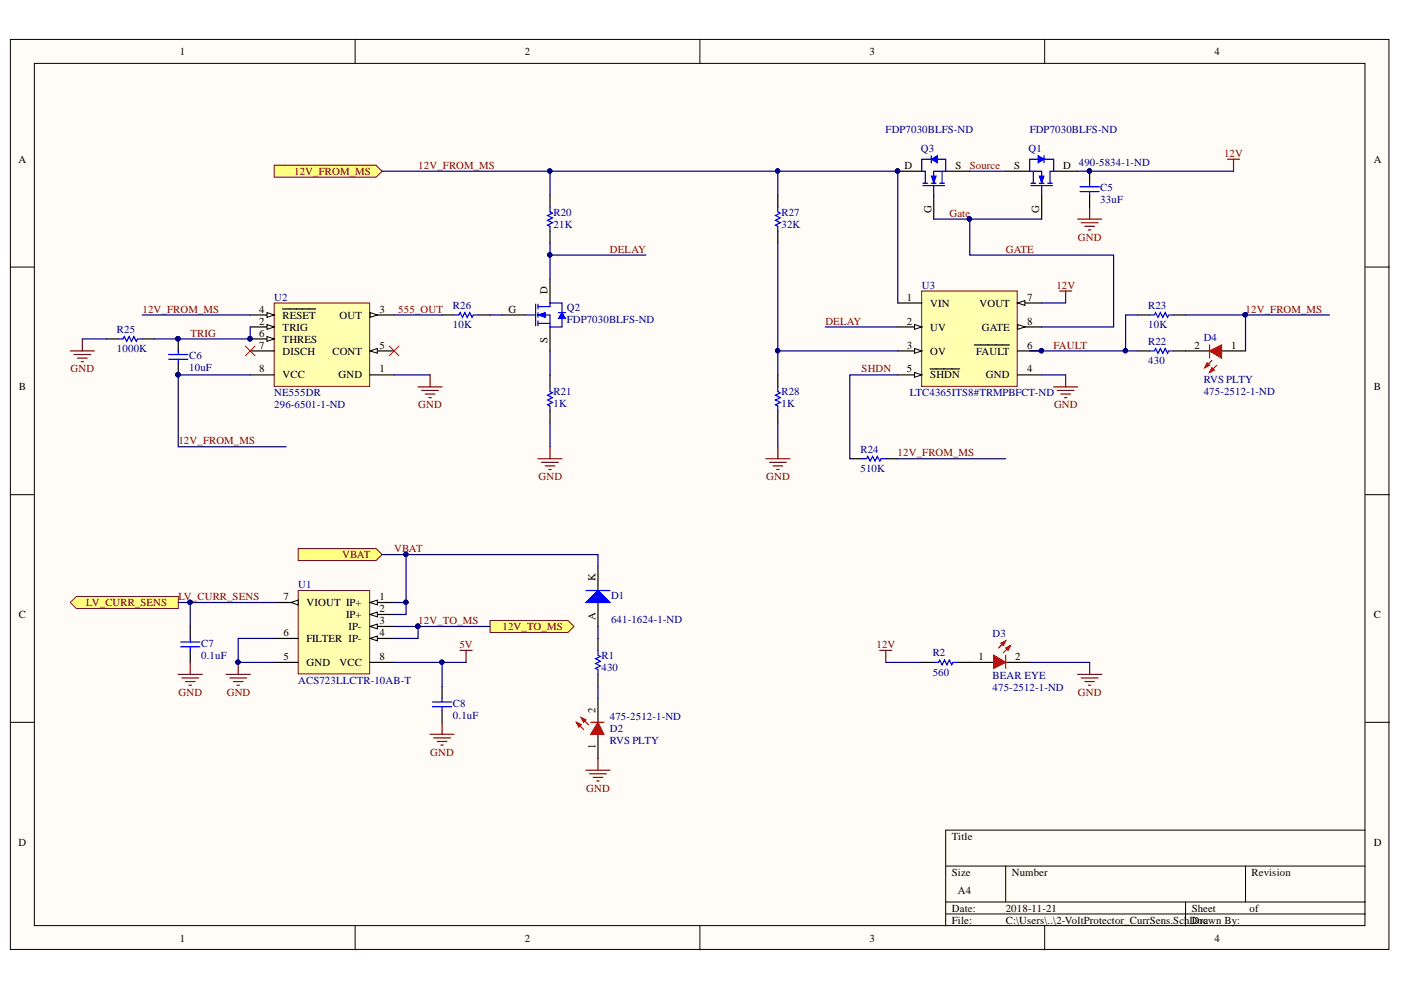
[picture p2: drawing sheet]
<svg xmlns="http://www.w3.org/2000/svg" width="297mm" height="210mm" viewBox="0 0 297 210" stroke-linecap="round" stroke-linejoin="round" font-family="sans-serif">
<defs><g id="words">
<g font-size="2.3">
<text x="38.2" y="11.7">1</text>
<text x="111.3" y="11.7">2</text>
<text x="184.4" y="11.7">3</text>
<text x="257.5" y="11.7">4</text>
<text x="3.9" y="34.5">A</text>
<text x="191.7" y="35.8">D</text>
<text x="202.6" y="35.8">S</text>
<text x="215" y="35.8">S</text>
<text x="225.4" y="35.8">D</text>
<text x="291.2" y="34.5">A</text>
<text x="197.5" y="45.1" transform="rotate(-90 197.5 45.1)">G</text>
<text x="220.3" y="45.1" transform="rotate(-90 220.3 45.1)">G</text>
<text x="116.1" y="62.2" transform="rotate(-90 116.1 62.2)">D</text>
<text x="192.2" y="63.8">1</text>
<text x="197.2" y="65">VIN</text>
<text x="207.6" y="65">VOUT</text>
<text x="217.8" y="63.8">7</text>
<text x="54.9" y="68.8">2</text>
<text x="54.9" y="66.3">4</text>
<text x="54.9" y="71.4">6</text>
<text x="59.9" y="70.1">TRIG</text>
<text x="59.9" y="67.6">RESET</text>
<text x="72" y="67.6">OUT</text>
<text x="80.5" y="66.3">3</text>
<text x="107.8" y="66.3">G</text>
<text x="192.2" y="68.8">2</text>
<text x="197.2" y="70.1">UV</text>
<text x="208.2" y="70.1">GATE</text>
<text x="217.8" y="68.8">8</text>
<text x="54.9" y="73.9">7</text>
<text x="59.9" y="72.6">THRES</text>
<text x="59.9" y="75.2">DISCH</text>
<text x="70.5" y="75.2">CONT</text>
<text x="80.5" y="73.9">5</text>
<text x="116.1" y="72.6" transform="rotate(-90 116.1 72.6)">S</text>
<text x="192.2" y="73.9">3</text>
<text x="197.2" y="75.2">OV</text>
<text x="207" y="75.2">FAULT</text>
<text x="217.8" y="73.9">6</text>
<text x="253.3" y="73.9">2</text>
<text x="261" y="73.9">1</text>
<text x="4" y="82.8">B</text>
<text x="54.9" y="79">8</text>
<text x="59.9" y="80.2">VCC</text>
<text x="71.8" y="80.2">GND</text>
<text x="80.5" y="79">1</text>
<text x="192.2" y="79">5</text>
<text x="197.2" y="80.2">SHDN</text>
<text x="209" y="80.2">GND</text>
<text x="217.8" y="79">4</text>
<text x="291.2" y="82.8">B</text>
<text x="126.2" y="123.2" transform="rotate(-90 126.2 123.2)">K</text>
<text x="4" y="131.1">C</text>
<text x="60.1" y="127.3">7</text>
<text x="65" y="128.5">VIOUT IP+</text>
<text x="73.4" y="131.1">IP+</text>
<text x="80.5" y="127.3">1</text>
<text x="80.5" y="129.8">2</text>
<text x="126.2" y="131.4" transform="rotate(-90 126.2 131.4)">A</text>
<text x="291.2" y="131.1">C</text>
<text x="60.1" y="134.9">6</text>
<text x="65" y="136.1">FILTER IP-</text>
<text x="73.9" y="133.6">IP-</text>
<text x="80.5" y="132.3">3</text>
<text x="80.5" y="134.9">4</text>
<text x="60.1" y="139.9">5</text>
<text x="65" y="141.2">GND</text>
<text x="72" y="141.2">VCC</text>
<text x="80.5" y="139.9">8</text>
<text x="207.5" y="139.9">1</text>
<text x="215.3" y="139.9">2</text>
<text x="126.2" y="151.1" transform="rotate(-90 126.2 151.1)">2</text>
<text x="126.2" y="158.9" transform="rotate(-90 126.2 158.9)">1</text>
<text x="3.9" y="179.3">D</text>
<text x="201.8" y="178.1">Title</text>
<text x="291.2" y="179.3">D</text>
<text x="201.8" y="185.7">Size</text>
<text x="214.5" y="185.7">Number</text>
<text x="265.4" y="185.7">Revision</text>
<text x="203.1" y="189.5">A4</text>
<text x="201.8" y="193.3">Date:</text>
<text x="201.8" y="195.8">File:</text>
<text x="213.2" y="193.3">2018-11-21</text>
<text x="213.2" y="195.8">C:\Users\..\2-VoltProtector_CurrSens.SchDoc</text>
<text x="252.7" y="193.3">Sheet</text>
<text x="252.7" y="195.8">Drawn By:</text>
<text x="265" y="193.3">of</text>
<text x="38.2" y="199.6">1</text>
<text x="111.3" y="199.6">2</text>
<text x="184.4" y="199.6">3</text>
<text x="257.5" y="199.6">4</text>
</g>
<g font-size="2.3" fill="#000080">
<text x="187.8" y="28.2">FDP7030BLFS-ND</text>
<text x="218.3" y="28.2">FDP7030BLFS-ND</text>
<text x="195.2" y="32.2">Q3</text>
<text x="218.1" y="32.2">Q1</text>
<text x="228.7" y="35.3">490-5834-1-ND</text>
<text x="233.3" y="40.6">C5</text>
<text x="117.4" y="45.8">R20</text>
<text x="165.7" y="45.8">R27</text>
<text x="233.3" y="43.1">33uF</text>
<text x="117.4" y="48.3">21K</text>
<text x="165.7" y="48.3">32K</text>
<text x="58.1" y="63.8">U2</text>
<text x="96" y="65.5">R26</text>
<text x="195.5" y="61.2">U3</text>
<text x="243.4" y="65.5">R23</text>
<text x="24.8" y="70.6">R25</text>
<text x="96" y="69.6">10K</text>
<text x="120.2" y="68.6">FDP7030BLFS-ND</text>
<text x="120.2" y="66">Q2</text>
<text x="243.4" y="69.6">10K</text>
<text x="24.8" y="74.7">1000K</text>
<text x="40.1" y="76.2">C6</text>
<text x="243.4" y="73.1">R22</text>
<text x="243.4" y="77.2">430</text>
<text x="255.2" y="72.4">D4</text>
<text x="40.1" y="78.7">10uF</text>
<text x="117.4" y="83.8">R21</text>
<text x="165.7" y="83.8">R28</text>
<text x="255.2" y="83.8">475-2512-1-ND</text>
<text x="255.2" y="81.3">RVS PLTY</text>
<text x="58.1" y="86.6">296-6501-1-ND</text>
<text x="58.1" y="84.1">NE555DR</text>
<text x="117.4" y="86.3">1K</text>
<text x="165.7" y="86.3">1K</text>
<text x="192.9" y="84.1">LTC4365ITS8#TRMPBFCT-ND</text>
<text x="182.4" y="96">R24</text>
<text x="182.4" y="100">510K</text>
<text x="63.2" y="124.7">U1</text>
<text x="129.5" y="127">D1</text>
<text x="42.6" y="137.1">C7</text>
<text x="129.5" y="132.1">641-1624-1-ND</text>
<text x="210.4" y="135.1">D3</text>
<text x="42.6" y="139.7">0.1uF</text>
<text x="127.5" y="139.7">R1</text>
<text x="127.5" y="142.2">430</text>
<text x="197.7" y="139.2">R2</text>
<text x="197.7" y="143.2">560</text>
<text x="210.4" y="144">BEAR EYE</text>
<text x="63.2" y="145">ACS723LLCTR-10AB-T</text>
<text x="96" y="149.8">C8</text>
<text x="210.4" y="146.5">475-2512-1-ND</text>
<text x="96" y="152.4">0.1uF</text>
<text x="129.3" y="152.6">475-2512-1-ND</text>
<text x="129.3" y="155.2">D2</text>
<text x="129.3" y="157.7">RVS PLTY</text>
</g>
<g font-size="2.3" fill="#800000">
<text x="88.7" y="35.8">12V_FROM_MS</text>
<text x="205.6" y="35.8">Source</text>
<text x="259.5" y="33.2">12V</text>
<text x="62.4" y="37">12V_FROM_MS</text>
<text x="201.3" y="46">Gate</text>
<text x="129.3" y="53.6">DELAY</text>
<text x="213.2" y="53.6">GATE</text>
<text x="228.5" y="51.1">GND</text>
<text x="224" y="61.2">12V</text>
<text x="30.2" y="66.3">12V_FROM_MS</text>
<text x="40.4" y="71.4">TRIG</text>
<text x="84.4" y="66.3">555_OUT</text>
<text x="175" y="68.8">DELAY</text>
<text x="264.1" y="66.3">12V_FROM_MS</text>
<text x="223.4" y="73.9">FAULT</text>
<text x="15" y="79">GND</text>
<text x="182.7" y="79">SHDN</text>
<text x="88.7" y="86.6">GND</text>
<text x="223.5" y="86.6">GND</text>
<text x="37.8" y="94.2">12V_FROM_MS</text>
<text x="114.1" y="101.8">GND</text>
<text x="162.5" y="101.8">GND</text>
<text x="190.3" y="96.7">12V_FROM_MS</text>
<text x="72.5" y="118.4">VBAT</text>
<text x="83.6" y="117.1">VBAT</text>
<text x="18.3" y="128.5">LV_CURR_SENS</text>
<text x="37.8" y="127.3">LV_CURR_SENS</text>
<text x="88.7" y="132.3">12V_TO_MS</text>
<text x="97.4" y="137.4">5V</text>
<text x="106.5" y="133.6">12V_TO_MS</text>
<text x="185.8" y="137.4">12V</text>
<text x="37.8" y="147.5">GND</text>
<text x="48.1" y="147.5">GND</text>
<text x="228.5" y="147.5">GND</text>
<text x="91.2" y="160.2">GND</text>
<text x="124.3" y="167.9">GND</text>
</g>
</g></defs>
<g fill="#fffcf8" stroke="#000" stroke-width=".21">
<path d="M2.2 8.4h292.3v192.9h-292.3z"/>
<path d="M7.3 13.4h282.1v182.9h-282.1z"/>
</g>
<g fill="none" stroke="#000" stroke-width=".21">
<path d="M75.3 8.4v5M148.4 8.4v5M221.5 8.4v5M2.2 56.6h5.1M289.5 56.6h5.1M2.2 104.9h5.1M289.5 104.9h5.1M2.2 153.1h5.1M289.5 153.1h5.1M289.5 176h-89v20.3M75.3 196.3v5.1M148.4 196.3v5.1"/>
<path d="M200.5 183.6h89M200.5 191.2h89M200.5 193.8h89M213.2 183.6v7.6M221.5 196.3v5.1M251.4 191.2v5.1M264.1 183.6v7.6"/>
</g>
<path d="M195.4 61.7h20.3v20.2h-20.3z" fill="#ffffb0" stroke="#800000" stroke-width=".21"/>
<path d="M190.3 64.2h5.1M190.3 69.3h5.1" fill="none" stroke="#000" stroke-width=".25"/>
<path d="M193.9 68.8l1.5 .5-1.5 .5z" fill="#fffcf8"/>
<path d="M193.9 68.8l1.5 .5-1.5 .5z" fill="none" stroke="#000" stroke-width=".21"/>
<path d="M190.3 74.4h5.1" fill="none" stroke="#000" stroke-width=".25"/>
<path d="M193.9 73.9l1.5 .5-1.5 .5z" fill="#fffcf8"/>
<path d="M193.9 73.9l1.5 .5-1.5 .5z" fill="none" stroke="#000" stroke-width=".21"/>
<path d="M190.3 79.5h5.1M215.8 79.5h5.1" fill="none" stroke="#000" stroke-width=".25"/>
<path d="M193.9 79l1.5 .5-1.5 .5z" fill="#fffcf8"/>
<path d="M193.9 79l1.5 .5-1.5 .5z" fill="none" stroke="#000" stroke-width=".21"/>
<path d="M197.2 78.2h6.3M206.6 73.1h7.4M215.8 74.4h5.1M215.8 64.2h5.1" fill="none" stroke="#000" stroke-width=".25"/>
<circle cx="220.8" cy="74.4" r=".46" fill="#000080" stroke="#000080" stroke-width=".21"/>
<path d="M215.8 64.2l1.5-.5v1.1z" fill="#fffcf8"/>
<path d="M215.8 64.2l1.5-.5v1.1z" fill="none" stroke="#000" stroke-width=".21"/>
<path d="M215.8 69.3h5.1" fill="none" stroke="#000" stroke-width=".25"/>
<path d="M215.8 68.8l1.5 .5-1.5 .5z" fill="#fffcf8"/>
<path d="M215.8 68.8l1.5 .5-1.5 .5z" fill="none" stroke="#000" stroke-width=".21"/>
<circle cx="220.8" cy="74.4" r=".46" fill="#000080" stroke="#000080" stroke-width=".21"/>
<path d="M228.5 46.5h5.1M229.2 47.2h3.6M230 48h2M230.8 48.7h.5M231 43.9v2.6M225.9 79.5v2.5M223.4 82h5.1M224.2 82.8h3.5M224.9 83.5h2.1M225.7 84.3h.5" fill="none" stroke="#800000" stroke-width=".25"/>
<path d="M63.2 125.2h15.2v17.7h-15.2z" fill="#ffffb0" stroke="#800000" stroke-width=".21"/>
<path d="M78.5 127.7h5.1" fill="none" stroke="#000" stroke-width=".25"/>
<path d="M78.5 127.7l1.5-.5v1.1z" fill="#fffcf8"/>
<path d="M78.5 127.7l1.5-.5v1.1z" fill="none" stroke="#000" stroke-width=".21"/>
<path d="M78.5 130.3h5.1" fill="none" stroke="#000" stroke-width=".25"/>
<path d="M78.5 130.3l1.5-.5v1z" fill="#fffcf8"/>
<path d="M78.5 130.3l1.5-.5v1z" fill="none" stroke="#000" stroke-width=".21"/>
<path d="M78.5 132.8h5.1" fill="none" stroke="#000" stroke-width=".25"/>
<path d="M78.5 132.8l1.5-.5v1z" fill="#fffcf8"/>
<path d="M78.5 132.8l1.5-.5v1z" fill="none" stroke="#000" stroke-width=".21"/>
<path d="M78.5 135.4h5.1" fill="none" stroke="#000" stroke-width=".25"/>
<path d="M78.5 135.4l1.5-.5v1z" fill="#fffcf8"/>
<path d="M78.5 135.4l1.5-.5v1z" fill="none" stroke="#000" stroke-width=".21"/>
<path d="M58.1 135.4h5.1M58.1 127.7h5.1M58.1 140.4h5.1" fill="none" stroke="#000" stroke-width=".25"/>
<path d="M61.7 127.7l1.5-.5v1.1z" fill="#fffcf8"/>
<path d="M61.7 127.7l1.5-.5v1.1z" fill="none" stroke="#000" stroke-width=".21"/>
<path d="M231 36.3v2.5M231 41.4v2.5M241.2 74.4h2.5M241.2 66.8h2.5M248.8 74.4h2.6M248.8 66.8h2.6M180.2 97.3h2.5M187.8 97.3h2.5M126.8 135.4v2.5M78.5 140.4h5.1M126.8 143v2.5" fill="none" stroke="#000" stroke-width=".25"/>
<g fill="#000080" stroke="#000080" stroke-width=".21">
<circle cx="88.6" cy="132.8" r=".47"/>
<circle cx="50.4" cy="140.4" r=".46"/>
<circle cx="231" cy="36.3" r=".46"/>
</g>
<path d="M48 143h5M48.7 143.7h3.6M49.5 144.5h2M50.3 145.3h.5M50.5 140.4v2.6M124.2 163.3h5.1M125 164.1h3.6M125.8 164.8h2M126.5 165.6h.5M126.8 160.8v2.5" fill="none" stroke="#800000" stroke-width=".25"/>
<path d="M229 39.6h4.1M231 38.8v.8M229 40.6h4.1M231 40.6v.8M243.7 74.4h1.1l.2-.5 .5 1 .5-1 .5 1 .5-1 .5 1 .3-.5h1M243.7 66.8h1.1l.2-.5 .5 1 .5-1 .5 1 .5-1 .5 1 .3-.5h1M182.7 97.3h1l.3-.5 .5 1 .5-1 .5 1 .5-1 .5 1 .3-.5h1M126.8 137.9v1l.5 .3-1 .5 1 .5-1 .5 1 .5-1 .5 .5 .3v1" fill="none" stroke="#00f" stroke-width=".25"/>
<g fill="#ffff80" stroke="#800000" stroke-width=".21">
<path d="M103.9 131.6h16.5l1.3 1.2-1.3 1.3h-16.5z" fill-rule="evenodd"/>
<path d="M14.9 127.7l1.3-1.2h21.6v2.5h-21.6z" fill-rule="evenodd"/>
</g>
<path d="M97.5 137.9h2.6M98.8 137.9v2.5M91.2 155.7h5.1M91.9 156.4h3.6M92.7 157.2h2M93.5 158h.5M93.7 153.1v2.6" fill="none" stroke="#800000" stroke-width=".25"/>
<path d="M93.7 145.5v2.6M93.7 150.6v2.5M126.8 148.1v5M126.8 155.7v5.1" fill="none" stroke="#000" stroke-width=".25"/>
<path d="M91.7 148.8h4.1M91.7 149.8h4.1M93.7 148.1v.7M93.7 149.8v.8" fill="none" stroke="#00f" stroke-width=".25"/>
<circle cx="264" cy="66.7" r=".46" fill="#000080" stroke="#000080" stroke-width=".21"/>
<path d="M122.2 153.1l1.5 1.6M123.2 152.1l1.5 1.6" fill="none" stroke="#f00" stroke-width=".25"/>
<path d="M123.2 152.1l1 .5-.5 .5z" fill="#f00"/>
<path d="M123.2 152.1l1 .5-.5 .5z" fill="none" stroke="#f00" stroke-width=".25"/>
<path d="M122.2 153.1l1 .6-.5 .5z" fill="#f00"/>
<path d="M122.2 153.1l1 .6-.5 .5z" fill="none" stroke="#f00" stroke-width=".25"/>
<path d="M126.8 153.1l1.3 2.6h-2.8z" fill="#f00"/>
<path d="M257 76.4l-1.6 1.6M258 77.5l-1.6 1.5M125.3 153.1h2.8M126.8 153.1l1.3 2.6h-2.8z" fill="none" stroke="#f00" stroke-width=".25"/>
<path d="M251.4 74.4h5M259 74.4h5.1" fill="none" stroke="#000" stroke-width=".25"/>
<path d="M255.9 76.9l.5 .6-1 .5z" fill="#f00"/>
<path d="M255.9 76.9l.5 .6-1 .5z" fill="none" stroke="#f00" stroke-width=".25"/>
<path d="M257 78l.5 .5-1.1 .5z" fill="#f00"/>
<path d="M257 78l.5 .5-1.1 .5z" fill="none" stroke="#f00" stroke-width=".25"/>
<path d="M256.4 74.4l2.6-1.3v2.8z" fill="#f00"/>
<path d="M256.4 74.4l2.6-1.3v2.8zM256.4 73.1v2.8" fill="none" stroke="#f00" stroke-width=".25"/>
<path d="M63.2 116.3h16.5l1.3 1.3-1.3 1.3h-16.5z" fill-rule="evenodd" fill="#ffff80" stroke="#800000" stroke-width=".21"/>
<path d="M190.3 36.3h5.1M200.5 36.3h5.1M198 41.4v5.1" fill="none" stroke="#000" stroke-width=".25"/>
<circle cx="190.3" cy="36.3" r=".46" fill="#000080" stroke="#000080" stroke-width=".21"/>
<path d="M195.7 39.3h4.6M195.7 38.8h1M197.5 33.8h-2.1v2.5h.8v2.5M197.5 38.8h1M198 39.3v2.1M198.7 33.8h1.8v2.5h-2.5v2.5M199.2 38.8h1.1M199.8 36.3v2.5" fill="none" stroke="#00f" stroke-width=".25"/>
<path d="M197.5 33.8l1.2-.8v1.5z" fill="#00f"/>
<path d="M197.5 33.8l1.2-.8v1.5z" fill="none" stroke="#00f" stroke-width=".21"/>
<path d="M197.5 33v1.5" fill="none" stroke="#00f" stroke-width=".25"/>
<path d="M197.5 37.3h1l-.5 1.5z" fill="#00f"/>
<path d="M197.5 37.3h1l-.5 1.5z" fill="none" stroke="#00f" stroke-width=".21"/>
<circle cx="190.3" cy="36.3" r=".46" fill="#000080" stroke="#000080" stroke-width=".21"/>
<path d="M213.2 36.3h5.1M223.4 36.3h5.1M220.9 41.4v5.1" fill="none" stroke="#000" stroke-width=".25"/>
<path d="M218.6 39.3h4.5M218.6 38.8h1M219.1 36.3v2.5M220.1 33.8h-1.8v2.5h2.6v2.5M220.3 38.8h1.1M220.9 39.3v2.1M221.4 33.8h2v2.5h-.8v2.5M222.1 38.8h1" fill="none" stroke="#00f" stroke-width=".25"/>
<path d="M220.1 33l1.3 .8-1.3 .7z" fill="#00f"/>
<path d="M220.1 33l1.3 .8-1.3 .7z" fill="none" stroke="#00f" stroke-width=".21"/>
<path d="M221.4 33v1.5" fill="none" stroke="#00f" stroke-width=".25"/>
<path d="M220.3 37.3h1.1l-.5 1.5z" fill="#00f"/>
<path d="M220.3 37.3h1.1l-.5 1.5z" fill="none" stroke="#00f" stroke-width=".21"/>
<path d="M126.8 120.1v5.1M126.8 127.7v5.1" fill="none" stroke="#000" stroke-width=".25"/>
<path d="M124.2 127.7l2.6-2.5 2.5 2.5z" fill="#00f"/>
<path d="M164.9 43.9v1l.5 .3-1 .5 1 .5-1 .5 1 .5-1 .5 .5 .3v1M164.9 82v1l.5 .3-1 .5 1 .5-1 .5 1 .5-1 .5 .5 .3v1M38.3 136.1h4.1M38.3 137.1h4.1M40.3 135.4v.7M40.3 137.1v.8M124.2 127.7l2.6-2.5 2.5 2.5zM124.2 125.2h5.1" fill="none" stroke="#00f" stroke-width=".25"/>
<path d="M164.9 41.4v2.5M164.9 49v2.5M164.9 79.5v2.5M164.9 87.1v2.5M40.3 132.8v2.6M40.3 137.9v2.5" fill="none" stroke="#000" stroke-width=".25"/>
<path d="M260.3 33.8h2.5M261.5 33.8v2.5M162.4 97.3h5.1M163.1 98h3.6M163.9 98.8h2M164.7 99.5h.5M164.9 94.7v2.6M37.8 143h5.1M38.6 143.7h3.5M39.3 144.5h2.1M40.1 145.3h.5M40.3 140.4v2.6" fill="none" stroke="#800000" stroke-width=".25"/>
<path d="M58.1 64.2h20.3v17.7h-20.3z" fill="#ffffb0" stroke="#800000" stroke-width=".21"/>
<path d="M53 69.3h5.1M78.5 79.5h5.1" fill="none" stroke="#000" stroke-width=".25"/>
<path d="M56.6 68.8l1.5 .5-1.5 .5z" fill="#fffcf8"/>
<path d="M56.6 68.8l1.5 .5-1.5 .5z" fill="none" stroke="#000" stroke-width=".21"/>
<path d="M78.5 66.8h5.1" fill="none" stroke="#000" stroke-width=".25"/>
<path d="M78.5 66.3l1.5 .5-1.5 .5z" fill="#fffcf8"/>
<path d="M78.5 66.3l1.5 .5-1.5 .5z" fill="none" stroke="#000" stroke-width=".21"/>
<path d="M53 66.8h5.1" fill="none" stroke="#000" stroke-width=".25"/>
<path d="M56.6 66.3l1.5 .5-1.5 .5z" fill="#fffcf8"/>
<path d="M56.6 66.3l1.5 .5-1.5 .5z" fill="none" stroke="#000" stroke-width=".21"/>
<path d="M59.9 65.5h7M78.5 74.4h5.1" fill="none" stroke="#000" stroke-width=".25"/>
<path d="M78.5 74.4l1.5-.5v1z" fill="#fffcf8"/>
<path d="M78.5 74.4l1.5-.5v1z" fill="none" stroke="#000" stroke-width=".21"/>
<path d="M53 71.9h5.1" fill="none" stroke="#000" stroke-width=".25"/>
<path d="M56.6 71.4l1.5 .5-1.5 .5z" fill="#fffcf8"/>
<path d="M56.6 71.4l1.5 .5-1.5 .5z" fill="none" stroke="#000" stroke-width=".21"/>
<g fill="#000080" stroke="#000080" stroke-width=".21">
<circle cx="53" cy="71.8" r=".46"/>
<circle cx="37.7" cy="71.8" r=".47"/>
<circle cx="37.7" cy="79.4" r=".47"/>
</g>
<g fill="none" stroke="#000" stroke-width=".25">
<path d="M116.6 41.4v2.5M116.6 49v2.5M116.6 59.2v5M22.5 71.9h2.6M30.2 71.9h2.5M37.8 71.9v2.5M37.8 76.9v2.6M53 74.4h5.1M53 79.5h5.1M93.7 66.8h2.6M101.4 66.8h2.5M106.4 66.8h5.1"/>
<path d="M116.6 69.3v5.1M116.6 79.5v2.5M116.6 87.1v2.5"/>
</g>
<g fill="none" stroke="#00f" stroke-width=".25">
<path d="M116.6 43.9v1l.5 .3-1 .5 1 .5-1 .5 1 .5-1 .5 .5 .3v1M25.1 71.9h1l.3-.5 .5 1 .5-1 .5 1 .5-1 .5 1 .3-.5h1M35.8 76.2h4M35.8 75.2h4M37.8 74.4v.8M37.8 76.2v.7M96.3 66.8h1l.2-.5 .6 1 .5-1 .5 1 .5-1 .5 1 .2-.5h1.1M111.5 66.8h2.1M113.6 64.5v4.6M114.1 65h2.5v-.8h2.6v2.1M114.1 66.8h2.5v2.5h2.6v-1.8M114.1 68.6h2.5"/>
<path d="M114.1 64.5v1M114.1 66.3v1M114.1 68.1v1M116.6 82v1l.5 .3-1 .5 1 .5-1 .5 1 .5-1 .5 .5 .3v1"/>
</g>
<g fill="none" stroke="#800000" stroke-width=".25">
<path d="M14.9 74.4h5.1M15.7 75.2h3.5M16.4 75.9h2.1M17.2 76.7h.5M17.5 71.9v2.5M91.2 79.5v2.5M88.6 82h5.1M89.4 82.8h3.6M90.2 83.5h2M90.9 84.3h.5M114.1 97.3h5.1M114.8 98h3.6"/>
<path d="M115.6 98.8h2M116.4 99.5h.5M116.6 94.7v2.6"/>
</g>
<path d="M119.2 66.3l.7 1.2h-1.5z" fill="#00f"/>
<path d="M119.2 66.3l.7 1.2h-1.5z" fill="none" stroke="#00f" stroke-width=".21"/>
<path d="M118.4 66.3h1.5" fill="none" stroke="#00f" stroke-width=".25"/>
<path d="M114.1 66.8l1.5-.5v1z" fill="#00f"/>
<path d="M114.1 66.8l1.5-.5v1z" fill="none" stroke="#00f" stroke-width=".21"/>
<path d="M224.7 61.7h2.5M225.9 61.7v2.5" fill="none" stroke="#800000" stroke-width=".25"/>
<path d="M58.1 35h21.6l1.3 1.3-1.3 1.3h-21.6z" fill-rule="evenodd" fill="#ffff80" stroke="#800000" stroke-width=".21"/>
<path d="M52 73.4l2.1 2M54.1 73.4l-2.1 2M82.5 73.4l2.1 2M84.6 73.4l-2.1 2" fill="none" stroke="#f00" stroke-width=".21"/>
<path d="M186.5 137.9h2.6M187.8 137.9v2.5M228.5 143h5.1M229.2 143.7h3.6M230 144.5h2M230.8 145.3h.5M231 140.4v2.6" fill="none" stroke="#800000" stroke-width=".25"/>
<path d="M195.4 140.4h2.6M203.1 140.4h7.6M213.2 140.4h5.1" fill="none" stroke="#000" stroke-width=".25"/>
<path d="M198 140.4h1l.2-.5 .6 1.1 .5-1.1 .5 1.1 .5-1.1 .5 1.1 .2-.6h1.1" fill="none" stroke="#00f" stroke-width=".25"/>
<path d="M213.2 135.9l-1.5 1.5M214.2 136.9l-1.5 1.5" fill="none" stroke="#f00" stroke-width=".25"/>
<path d="M213.2 137.4l1-.5-.5 1z" fill="#f00"/>
<path d="M213.2 137.4l1-.5-.5 1z" fill="none" stroke="#f00" stroke-width=".25"/>
<path d="M212.2 136.4l1-.5-.5 1z" fill="#f00"/>
<path d="M212.2 136.4l1-.5-.5 1z" fill="none" stroke="#f00" stroke-width=".25"/>
<path d="M210.7 138.9l2.5 1.5-2.5 1.3z" fill="#f00"/>
<path d="M210.7 138.9l2.5 1.5-2.5 1.3zM213.2 138.9v2.8" fill="none" stroke="#f00" stroke-width=".25"/>
<g fill="none" stroke="#000080" stroke-width=".25">
<path d="M81 36.3h109.3v27.9M116.6 36.3v5.1M164.9 36.3v5.1M205.6 36.3h7.6M228.5 36.3h33M116.6 51.5v2.6M137 54.1h-20.4v5.1M164.9 51.5v22.9M198 46.5h7.6v7.6h30.5v15.2h-15.2M205.6 46.5h15.3M17.5 71.9h5M30.2 66.8h22.8"/>
<path d="M53 79.5h-15.2v15.2h22.9M53 69.3v2.6h-20.3M83.6 79.5h7.6M83.6 66.8h10.1M103.9 66.8h2.5M116.6 74.4v5.1M175 69.3h15.3M190.3 79.5h-10.1v17.8M190.3 74.4h-25.4v5.1M218.3 74.4h22.9M220.9 79.5h5M220.9 64.2h5"/>
<path d="M241.2 66.8h-2.5v7.6M251.4 66.8h12.7v7.6M264.1 66.8h17.8M116.6 89.6v5.1M164.9 89.6v5.1M190.3 97.3h22.9M81 117.6h5.1M37.8 127.7h20.3M40.3 127.7v5.1M58.1 135.4h-7.6v5h7.6M83.6 132.8h20.3M86.1 127.7v2.6h-2.5"/>
<path d="M88.6 132.8v2.6h-5M126.8 120.1v-2.5h-40.7v10.1h-2.5M126.8 132.8v2.6M83.6 140.4h15.2M93.7 140.4v5.1M126.8 145.5v2.6M187.8 140.4h7.6M218.3 140.4h12.7"/>
</g>
<g fill="#000080" stroke="#000080" stroke-width=".21">
<circle cx="205.5" cy="46.4" r=".47"/>
<circle cx="231" cy="36.3" r=".46"/>
<circle cx="86.1" cy="127.7" r=".46"/>
<circle cx="264" cy="66.7" r=".46"/>
<circle cx="86" cy="117.5" r=".46"/>
<circle cx="238.6" cy="74.4" r=".46"/>
<circle cx="220.8" cy="74.4" r=".46"/>
<circle cx="88.6" cy="132.8" r=".47"/>
<circle cx="93.7" cy="140.4" r=".46"/>
<circle cx="40.3" cy="127.7" r=".46"/>
<circle cx="50.4" cy="140.4" r=".46"/>
<circle cx="37.7" cy="79.4" r=".47"/>
<circle cx="116.6" cy="54" r=".46"/>
<circle cx="116.6" cy="36.3" r=".46"/>
<circle cx="53" cy="71.8" r=".46"/>
<circle cx="37.7" cy="71.8" r=".47"/>
<circle cx="190.3" cy="36.3" r=".46"/>
<circle cx="164.9" cy="36.3" r=".46"/>
<circle cx="164.9" cy="74.4" r=".46"/>
</g>
<use href="#words"/>
</svg>
